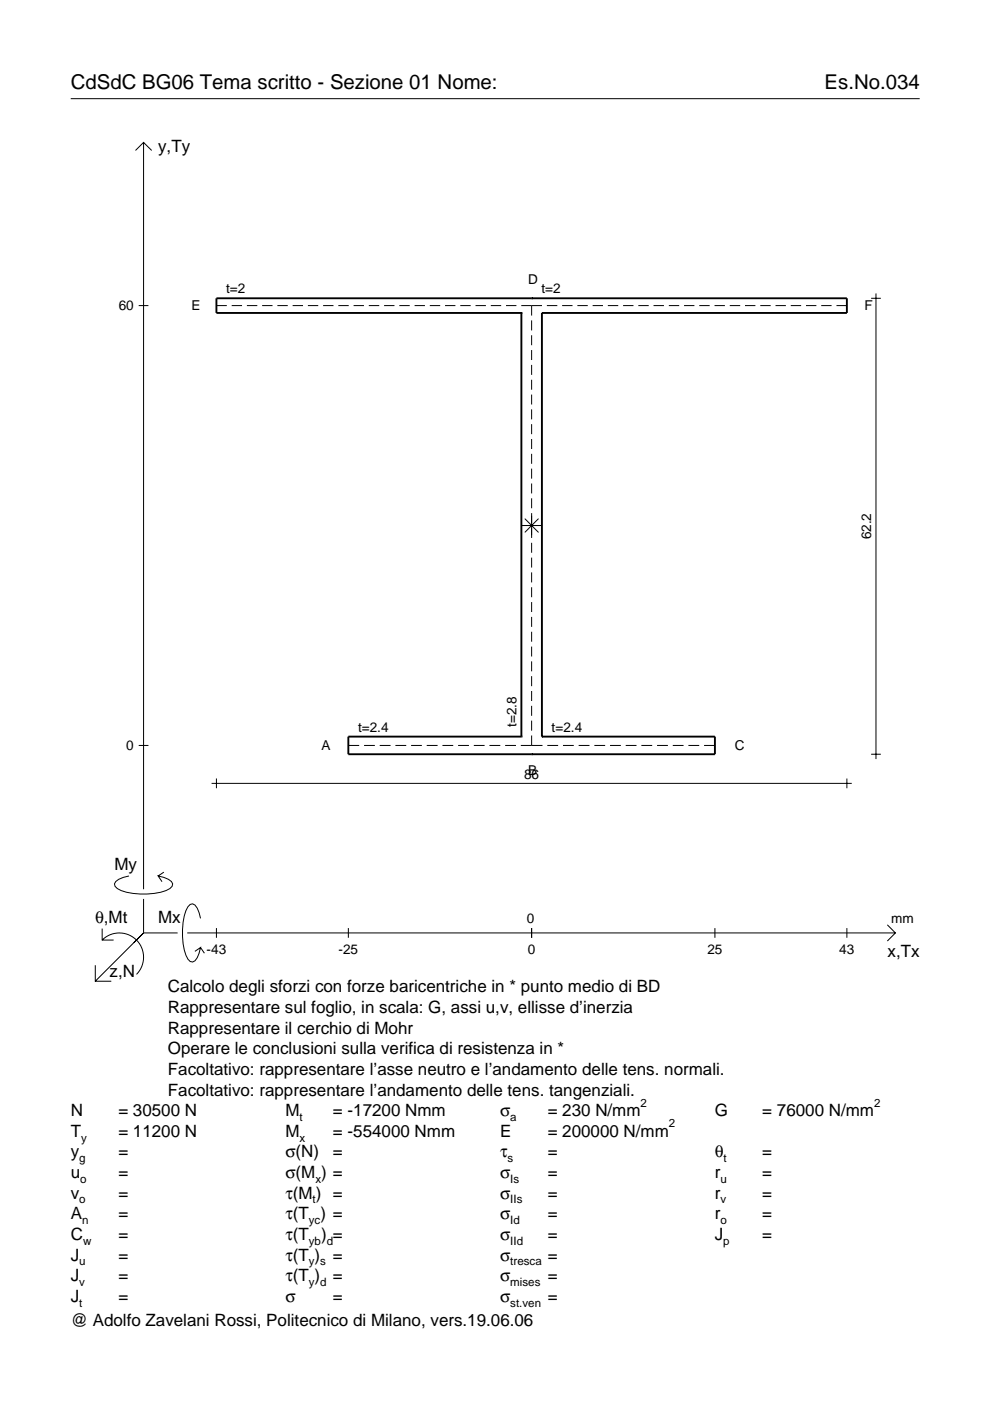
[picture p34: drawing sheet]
<svg xmlns="http://www.w3.org/2000/svg" width="210mm" height="297mm" viewBox="0 0 210 297" stroke-linecap="round" stroke-linejoin="round" font-family="sans-serif">
<defs><g id="words">
<g font-size="4.3">
<text x="15" y="18.9">CdSdC BG06 Tema scritto - Sezione 01 Nome:</text>
<text x="174.8" y="18.9">Es.No.034</text>
</g>
<g font-size="3.6">
<text x="33.5" y="32.3">y,Ty</text>
<text x="24.3" y="184.4">My</text>
<text x="20.1" y="195.7">θ,Mt</text>
<text x="33.5" y="195.7">Mx</text>
<text x="188.2" y="203">x,Tx</text>
<text x="23.2" y="207.1">z,N</text>
<text x="35.6" y="210.4">Calcolo degli sforzi con forze baricentriche in * punto medio di BD</text>
<text x="35.6" y="214.8">Rappresentare sul foglio, in scala: G, assi u,v, ellisse d’inerzia</text>
<text x="35.6" y="219.2">Rappresentare il cerchio di Mohr</text>
<text x="35.6" y="223.5">Operare le conclusioni sulla verifica di resistenza in *</text>
<text x="35.6" y="227.9">Facoltativo: rappresentare l’asse neutro e l’andamento delle tens. normali.</text>
<text x="35.6" y="232.3">Facoltativo: rappresentare l’andamento delle tens. tangenziali.</text>
<text x="15" y="236.7">N</text>
<text x="25.1" y="236.7">= 30500 N</text>
<text x="60.5" y="236.7">M</text>
<text x="70.6" y="236.7">= -17200 Nmm</text>
<text x="106" y="236.7">σ</text>
<text x="116.1" y="236.7">= 230 N/mm</text>
<text x="151.5" y="236.7">G</text>
<text x="161.6" y="236.7">= 76000 N/mm</text>
<text x="15" y="241">T</text>
<text x="15" y="245.4">y</text>
<text x="25.1" y="241">= 11200 N</text>
<text x="25.1" y="245.4">=</text>
<text x="60.5" y="241">M</text>
<text x="60.5" y="245.4">σ(N)</text>
<text x="70.6" y="241">= -554000 Nmm</text>
<text x="70.6" y="245.4">=</text>
<text x="106" y="241">E</text>
<text x="106" y="245.4">τ</text>
<text x="116.1" y="241">= 200000 N/mm</text>
<text x="116.1" y="245.4">=</text>
<text x="151.5" y="245.4">θ</text>
<text x="161.6" y="245.4">=</text>
<text x="15" y="249.8">u</text>
<text x="25.1" y="249.8">=</text>
<text x="60.5" y="249.8">σ(M ) =</text>
<text x="106" y="249.8">σ</text>
<text x="116.1" y="249.8">=</text>
<text x="151.5" y="249.8">r</text>
<text x="161.6" y="249.8">=</text>
<text x="15" y="254.2">v</text>
<text x="25.1" y="254.2">=</text>
<text x="60.5" y="254.2">τ(M ) =</text>
<text x="106" y="254.2">σ</text>
<text x="116.1" y="254.2">=</text>
<text x="151.5" y="254.2">r</text>
<text x="161.6" y="254.2">=</text>
<text x="15" y="258.5">A</text>
<text x="15" y="262.9">C</text>
<text x="25.1" y="262.9">=</text>
<text x="25.1" y="258.5">=</text>
<text x="60.5" y="262.9">τ(T</text>
<text x="60.5" y="258.5">τ(T ) =</text>
<text x="68.1" y="262.9">) =</text>
<text x="106" y="258.5">σ</text>
<text x="106" y="262.9">σ</text>
<text x="116.1" y="258.5">=</text>
<text x="116.1" y="262.9">=</text>
<text x="151.5" y="258.5">r</text>
<text x="151.5" y="262.9">J</text>
<text x="161.6" y="258.5">=</text>
<text x="161.6" y="262.9">=</text>
<text x="15" y="267.3">J</text>
<text x="25.1" y="267.3">=</text>
<text x="60.5" y="267.3">τ(T )</text>
<text x="70.6" y="267.3">=</text>
<text x="106" y="267.3">σ</text>
<text x="116.1" y="267.3">=</text>
<text x="15" y="271.7">J</text>
<text x="25.1" y="271.7">=</text>
<text x="60.5" y="271.7">τ(T )</text>
<text x="70.6" y="271.7">=</text>
<text x="106" y="271.7">σ</text>
<text x="116.1" y="271.7">=</text>
<text x="15" y="276">J</text>
<text x="15" y="281.2">@ Adolfo Zavelani Rossi, Politecnico di Milano, vers.19.06.06</text>
<text x="25.1" y="276">=</text>
<text x="60.5" y="276">σ</text>
<text x="70.6" y="276">=</text>
<text x="106" y="276">σ</text>
<text x="116.1" y="276">=</text>
</g>
<g font-size="2.9">
<text x="25.2" y="65.8">60</text>
<text x="40.6" y="65.7">E</text>
<text x="47.9" y="62.2">t=2</text>
<text x="112" y="60.3">D</text>
<text x="114.8" y="62.2">t=2</text>
<text x="183.3" y="65.7">F</text>
<text x="184.7" y="114.4" transform="rotate(-90 184.7 114.4)">62.2</text>
<text x="75.9" y="155.2">t=2.4</text>
<text x="109.5" y="154.1" transform="rotate(-90 109.5 154.1)">t=2.8</text>
<text x="117" y="155.2">t=2.4</text>
<text x="26.8" y="159.1">0</text>
<text x="68.1" y="159">A</text>
<text x="155.8" y="159">C</text>
<text x="111.1" y="165.1">86</text>
<text x="112" y="164.4">B</text>
<text x="111.7" y="195.7">0</text>
<text x="189" y="195.7">mm</text>
<text x="43.8" y="202.2">-43</text>
<text x="71.8" y="202.2">-25</text>
<text x="111.9" y="202.2">0</text>
<text x="150" y="202.2">25</text>
<text x="178" y="202.2">43</text>
</g>
<g font-size="2.4">
<text x="63.5" y="237.7">t</text>
<text x="108.2" y="237.7">a</text>
<text x="135.8" y="234.7">2</text>
<text x="141.8" y="239">2</text>
<text x="185.3" y="234.7">2</text>
<text x="17.2" y="242">y</text>
<text x="63.5" y="242">x</text>
<text x="16.8" y="246.4">g</text>
<text x="17" y="250.8">o</text>
<text x="66.9" y="250.8">x</text>
<text x="107.6" y="246.4">s</text>
<text x="108.2" y="250.8">Is</text>
<text x="152.7" y="250.8">u</text>
<text x="153.4" y="246.4">t</text>
<text x="16.8" y="255.2">o</text>
<text x="66.3" y="255.2">t</text>
<text x="108.2" y="255.2">IIs</text>
<text x="152.7" y="255.2">v</text>
<text x="17.4" y="259.5">n</text>
<text x="17.6" y="263.9">w</text>
<text x="65.5" y="259.5">yc</text>
<text x="65.5" y="263.9">yb d</text>
<text x="108.2" y="259.5">Id</text>
<text x="108.2" y="263.9">IId</text>
<text x="152.7" y="259.5">o</text>
<text x="153.3" y="263.9">p</text>
<text x="16.8" y="268.3">u</text>
<text x="65.5" y="268.3">y s</text>
<text x="108.2" y="268.3">tresca</text>
<text x="16.8" y="272.7">v</text>
<text x="65.5" y="272.7">y d</text>
<text x="108.2" y="272.7">mises</text>
<text x="16.8" y="277">t</text>
<text x="108.2" y="277">st.ven</text>
</g>
</g></defs>
<g fill="none" stroke="#000" stroke-width=".21">
<path d="M15 20.9h180M28.7 31.9l1.7-1.7 1.8 1.7M30.4 30.2v158.3M29.4 64.8h2.1M45.9 64.8h2.2M49.1 64.8h2.2M52.3 64.8h2.2M55.6 64.8h2.2M58.8 64.8h2.2M62 64.8h2.2M65.3 64.8h2.2M68.5 64.8h2.2"/>
<path d="M71.7 64.8h2.2M75 64.8h2.2M78.2 64.8h2.2M81.4 64.8h2.2M84.7 64.8h2.2M87.9 64.8h2.2M91.1 64.8h2.2M94.4 64.8h2.2M97.6 64.8h2.2M100.8 64.8h2.2M104.1 64.8h2.2M107.3 64.8h2.2"/>
<path d="M110.5 64.8h4.4M112.7 64.8v2.1M112.7 67.9v2.2M112.7 71.1v2.1M112.7 74.2v2.1M112.7 77.4v2.1M115.9 64.8h2.3M119.2 64.8h2.2M122.4 64.8h2.2M125.6 64.8h2.2M128.9 64.8h2.2M132.1 64.8h2.2"/>
<path d="M135.3 64.8h2.2M138.6 64.8h2.2M141.8 64.8h2.2M145 64.8h2.2M148.3 64.8h2.2M151.5 64.8h2.2M154.7 64.8h2.2M158 64.8h2.2M161.2 64.8h2.2M164.4 64.8h2.2M167.7 64.8h2.2M170.9 64.8h2.2"/>
<path d="M174.1 64.8h2.2M177.3 64.8h2.3M184.7 63.2h2.1M185.7 62.2v98.7M112.7 80.5v2.1M112.7 83.7v2.1M112.7 86.8v2.1M112.7 89.9v2.2M112.7 93.1v2.1M112.7 96.2v2.1M112.7 99.4v2.1M110.7 111.4h4.1"/>
<path d="M111.3 110l2.9 2.9M112.7 102.5v2.1M112.7 105.7v2.1M112.7 108.8v5.3M112.7 115.1v2.1M112.7 118.2v2.1M114.2 110l-2.9 2.9M112.7 121.4v2.1M112.7 124.5v2.1M112.7 127.7v2.1M112.7 130.8v2.1M112.7 133.9v2.2"/>
<path d="M112.7 137.1v2.1M29.4 158.1h2.1M73.9 158.1h2.3M77.2 158.1h2.3M80.5 158.1h2.3M83.8 158.1h2.3M87.2 158.1h2.2M90.5 158.1h2.3M93.8 158.1h2.3M97.1 158.1h2.3M100.5 158.1h2.2M103.8 158.1h2.3"/>
<path d="M107.1 158.1h2.3M110.4 158.1h4.6M112.7 140.2v2.1M112.7 143.4v2.1M112.7 146.5v2.1M112.7 149.7v2.1M112.7 152.8v2.1M112.7 155.9v2.2M116 158.1h2.3M119.4 158.1h2.3M122.7 158.1h2.3M126 158.1h2.3"/>
<path d="M129.3 158.1h2.3M132.7 158.1h2.3M136 158.1h2.3M139.3 158.1h2.3M142.6 158.1h2.3M146 158.1h2.3M149.3 158.1h2.3M184.7 159.9h2.1M44.9 166.1h135.7M45.9 165.1v2M179.6 165.1v2M21.7 199.3a5.1 5.1 0 0 1 7.2 0 5.1 5.1 0 0 1 0 7.3"/>
<path d="M21.7 196.9v2.4h2.4M27.3 185.7a3.6 3.6 0 0 0-3 1.7l.1 .5a5.6 5.6 0 0 0 3.8 1.5 13.4 13.4 0 0 0 7.8-1l.5-.5 .1-.5a3.6 3.6 0 0 0-3.1-1.7l.8 1.2M30.4 190.6v7.2M30.4 197.8l-10.2 10.2M30.4 197.8h7.2M34.7 184.9l-1.2 .8M39.7 197.8h150.1M42.5 194.7a3.6 3.6 0 0 0-1.7-3.1l-.5 .2a5.7 5.7 0 0 0-1.5 3.7 13.3 13.3 0 0 0 1 7.9l.5 .5 .5 .1a3.6 3.6 0 0 0 1.7-3.1l-1.2 .8M45.9 196.8v2M73.9 196.8v2M112.7 196.8v2M151.6 196.8v2"/>
<path d="M179.6 196.8v2M188.1 196.1l1.7 1.7-1.7 1.7M20.2 204.7v3.3h3.4M42.5 200.9l.8 1.2"/>
</g>
<path d="M110.5 66.4h.1M110.5 66.4v89.8M110.5 66.4h-64.6v-3.2h133.7v3.2h-64.7M112.7 63.2h.1M114.9 66.4h.1M114.9 66.4v89.8M110.5 156.2h.1M110.5 156.2h-36.6v3.7h77.7v-3.7h-36.7M112.7 159.9h.1M114.9 156.2h.1" fill="none" stroke="#000" stroke-width=".4"/>
<use href="#words"/>
</svg>
